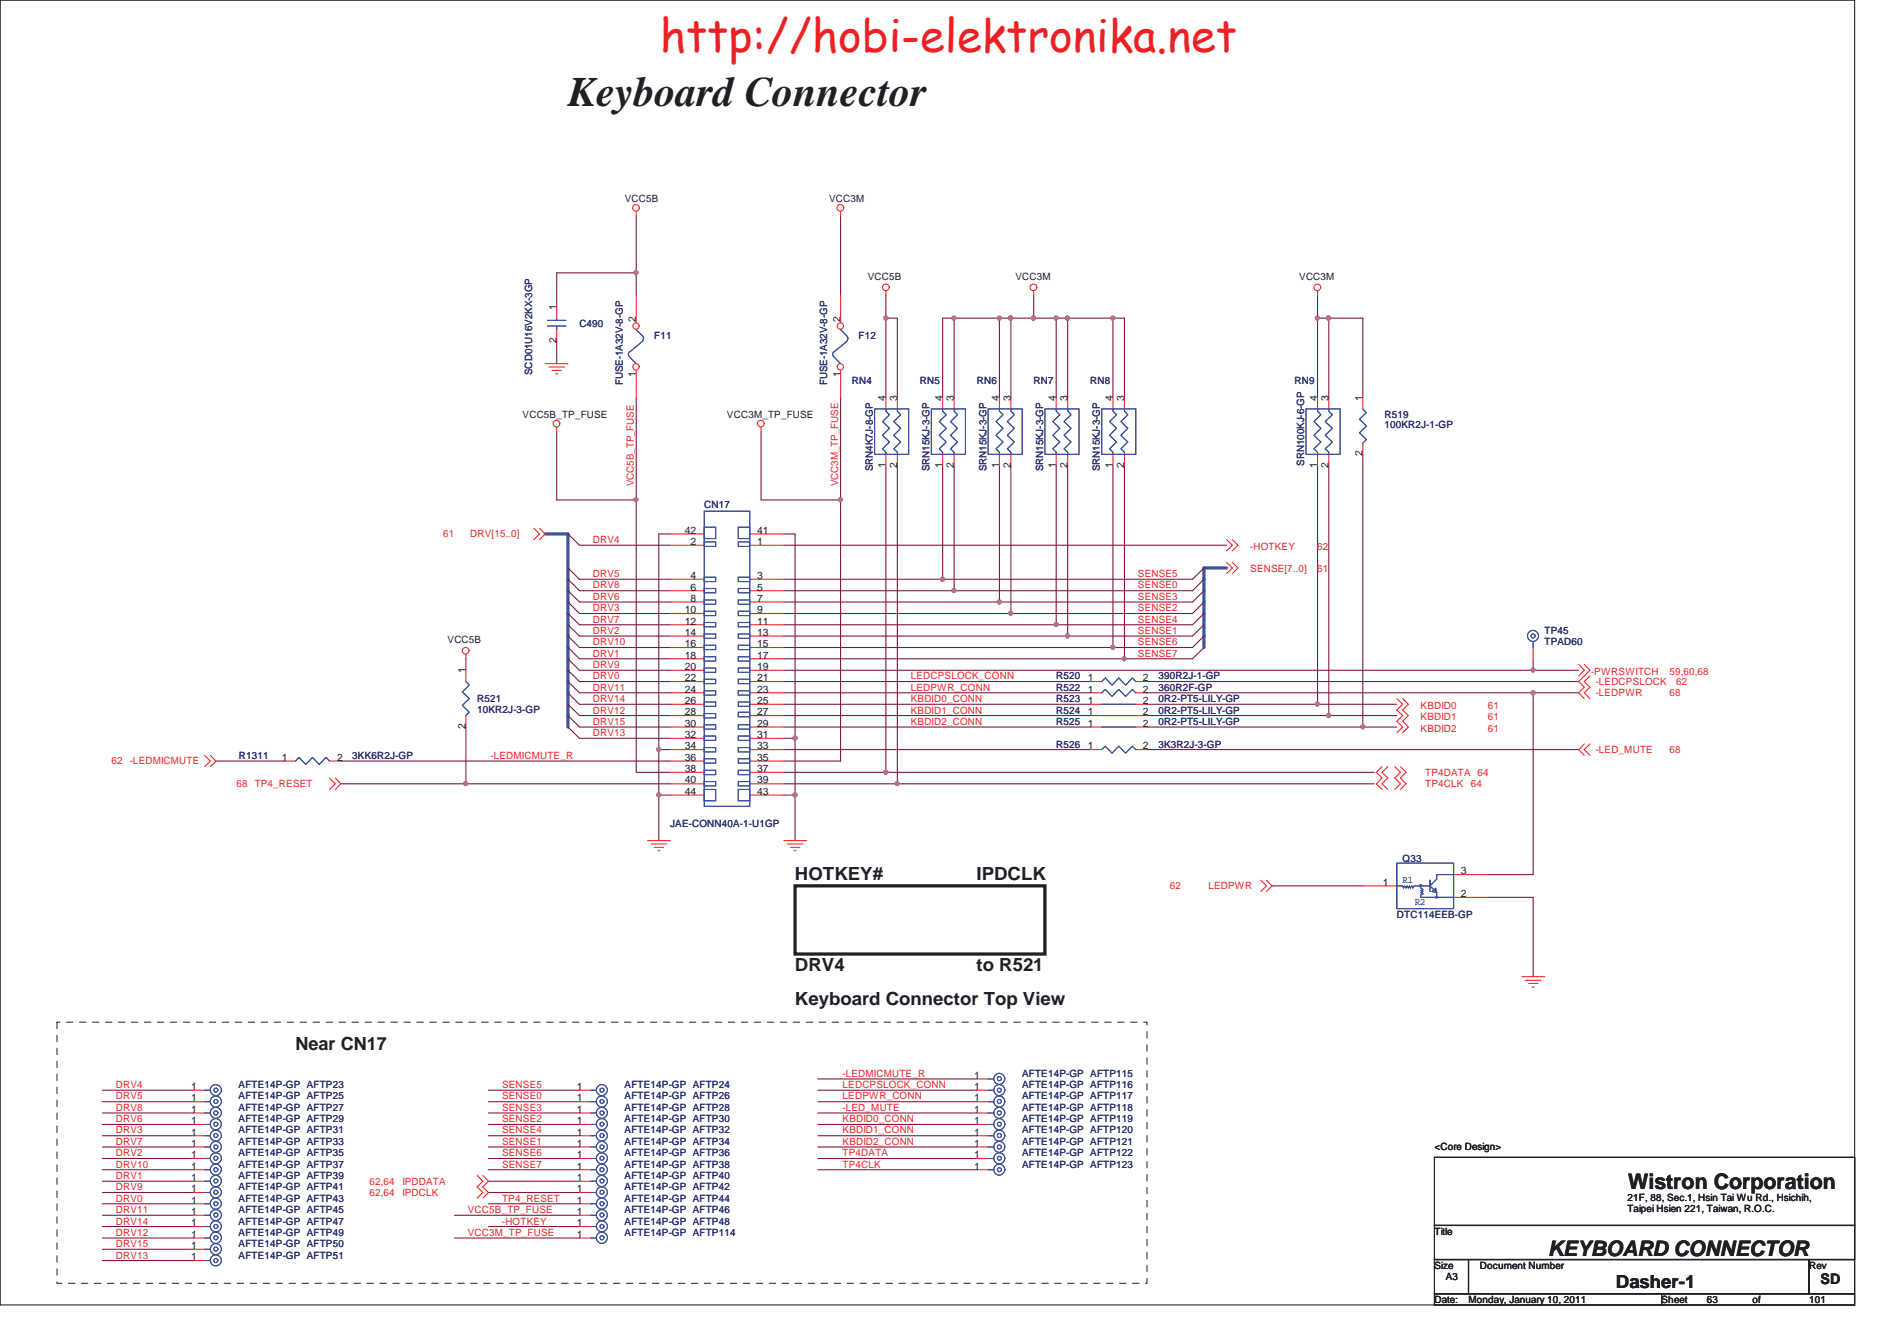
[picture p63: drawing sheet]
<svg xmlns="http://www.w3.org/2000/svg" width="297mm" height="210mm" viewBox="0 0 297 210" stroke-linecap="round" stroke-linejoin="round" font-family="sans-serif">
<defs><g id="words">
<text font-size="7.1" fill="#ed2024" x="103.3" y="8.1">http://hobi-elektronika.net</text>
<text font-size="6.6" fill="#231f20" x="89" y="16.6">Keyboard Connector</text>
<g font-size="3.3" fill="#231f20">
<text x="255" y="186.1">Wistron Corporation</text>
<text x="242.4" y="196.7">KEYBOARD CONNECTOR</text>
</g>
<g font-size="2.8" fill="#231f20">
<text x="124.5" y="137.8">HOTKEY#</text>
<text x="152.9" y="137.8">IPDCLK</text>
<text x="124.5" y="152">DRV4</text>
<text x="152.9" y="152">to R521</text>
<text x="124.5" y="157.3">Keyboard Connector Top View</text>
<text x="46.3" y="164.5">Near CN17</text>
<text x="253" y="201.6">Dasher-1</text>
</g>
<text font-size="2.3" fill="#231f20" x="285.1" y="201.1">SD</text>
<g font-size="1.6" fill="#231f20">
<text x="97.8" y="31.7">VCC5B</text>
<text x="129.8" y="31.7">VCC3M</text>
<text x="135.9" y="43.8">VCC5B</text>
<text x="159" y="43.8">VCC3M</text>
<text x="203.4" y="43.8">VCC3M</text>
<text x="87.1" y="53.7" transform="rotate(-90 87.1 53.7)">2</text>
<text x="87.1" y="48.6" transform="rotate(-90 87.1 48.6)">1</text>
<text x="99.6" y="50.4" transform="rotate(-90 99.6 50.4)">2</text>
<text x="131.6" y="50.4" transform="rotate(-90 131.6 50.4)">2</text>
<text x="99.6" y="59" transform="rotate(-90 99.6 59)">1</text>
<text x="131.6" y="59" transform="rotate(-90 131.6 59)">1</text>
<text x="81.8" y="65.5">VCC5B_TP_FUSE</text>
<text x="113.8" y="65.5">VCC3M_TP_FUSE</text>
<text x="138.7" y="62.8" transform="rotate(-90 138.7 62.8)">4</text>
<text x="140.5" y="62.8" transform="rotate(-90 140.5 62.8)">3</text>
<text x="147.6" y="62.8" transform="rotate(-90 147.6 62.8)">4</text>
<text x="149.4" y="62.8" transform="rotate(-90 149.4 62.8)">3</text>
<text x="156.5" y="62.8" transform="rotate(-90 156.5 62.8)">4</text>
<text x="158.3" y="62.8" transform="rotate(-90 158.3 62.8)">3</text>
<text x="165.3" y="62.8" transform="rotate(-90 165.3 62.8)">4</text>
<text x="167.1" y="62.8" transform="rotate(-90 167.1 62.8)">3</text>
<text x="174.2" y="62.8" transform="rotate(-90 174.2 62.8)">4</text>
<text x="176" y="62.8" transform="rotate(-90 176 62.8)">3</text>
<text x="206.2" y="62.8" transform="rotate(-90 206.2 62.8)">4</text>
<text x="208" y="62.8" transform="rotate(-90 208 62.8)">3</text>
<text x="213.4" y="62.8" transform="rotate(-90 213.4 62.8)">1</text>
<text x="213.4" y="71.5" transform="rotate(-90 213.4 71.5)">2</text>
<text x="138.7" y="73.2" transform="rotate(-90 138.7 73.2)">1</text>
<text x="140.5" y="73.2" transform="rotate(-90 140.5 73.2)">2</text>
<text x="147.6" y="73.2" transform="rotate(-90 147.6 73.2)">1</text>
<text x="149.4" y="73.2" transform="rotate(-90 149.4 73.2)">2</text>
<text x="156.5" y="73.2" transform="rotate(-90 156.5 73.2)">1</text>
<text x="158.3" y="73.2" transform="rotate(-90 158.3 73.2)">2</text>
<text x="165.3" y="73.2" transform="rotate(-90 165.3 73.2)">1</text>
<text x="167.1" y="73.2" transform="rotate(-90 167.1 73.2)">2</text>
<text x="174.2" y="73.2" transform="rotate(-90 174.2 73.2)">1</text>
<text x="176" y="73.2" transform="rotate(-90 176 73.2)">2</text>
<text x="206.2" y="73.2" transform="rotate(-90 206.2 73.2)">1</text>
<text x="208" y="73.2" transform="rotate(-90 208 73.2)">2</text>
<text x="107.2" y="83.6">42</text>
<text x="118.6" y="83.6">41</text>
<text x="108.1" y="85.3">2</text>
<text x="118.6" y="85.3">1</text>
<text x="107.2" y="96">10</text>
<text x="108.1" y="90.7">4</text>
<text x="108.1" y="92.5">6</text>
<text x="108.1" y="94.2">8</text>
<text x="118.6" y="90.7">3</text>
<text x="118.6" y="92.5">5</text>
<text x="118.6" y="94.2">7</text>
<text x="118.6" y="96">9</text>
<text x="70.1" y="100.7">VCC5B</text>
<text x="107.2" y="97.8">12</text>
<text x="107.2" y="99.6">14</text>
<text x="107.2" y="101.4">16</text>
<text x="118.6" y="97.8">11</text>
<text x="118.6" y="99.6">13</text>
<text x="118.6" y="101.4">15</text>
<text x="72.9" y="105.4" transform="rotate(-90 72.9 105.4)">1</text>
<text x="107.2" y="103.1">18</text>
<text x="107.2" y="104.9">20</text>
<text x="107.2" y="106.7">22</text>
<text x="118.6" y="103.1">17</text>
<text x="118.6" y="104.9">19</text>
<text x="118.6" y="106.7">21</text>
<text x="170.3" y="106.7">1</text>
<text x="179" y="106.7">2</text>
<text x="107.2" y="108.4">24</text>
<text x="107.2" y="110.2">26</text>
<text x="107.2" y="112">28</text>
<text x="107.2" y="113.8">30</text>
<text x="118.6" y="108.4">23</text>
<text x="118.6" y="110.2">25</text>
<text x="118.6" y="112">27</text>
<text x="118.6" y="113.8">29</text>
<text x="170.3" y="112">1</text>
<text x="170.3" y="110.2">1</text>
<text x="170.3" y="113.8">1</text>
<text x="170.3" y="108.4">1</text>
<text x="179" y="112">2</text>
<text x="179" y="110.2">2</text>
<text x="179" y="113.8">2</text>
<text x="179" y="108.4">2</text>
<text x="44.1" y="119.1">1</text>
<text x="52.8" y="119.1">2</text>
<text x="72.9" y="114.1" transform="rotate(-90 72.9 114.1)">2</text>
<text x="107.2" y="115.6">32</text>
<text x="107.2" y="117.3">34</text>
<text x="107.2" y="119.1">36</text>
<text x="118.6" y="115.6">31</text>
<text x="118.6" y="117.3">33</text>
<text x="118.6" y="119.1">35</text>
<text x="170.3" y="117.3">1</text>
<text x="179" y="117.3">2</text>
<text x="107.2" y="120.9">38</text>
<text x="107.2" y="122.7">40</text>
<text x="107.2" y="124.5">44</text>
<text x="118.6" y="120.9">37</text>
<text x="118.6" y="122.7">39</text>
<text x="118.6" y="124.5">43</text>
<text x="228.7" y="136.9">3</text>
<text x="216.5" y="138.7">1</text>
<text x="228.7" y="140.4">2</text>
<text x="29.9" y="172.5">1</text>
<text x="29.9" y="170.7">1</text>
<text x="90.3" y="172.5">1</text>
<text x="90.3" y="170.7">1</text>
<text x="152.5" y="170.7">1</text>
<text x="152.5" y="172.5">1</text>
<text x="152.5" y="168.9">1</text>
<text x="29.9" y="174.2">1</text>
<text x="29.9" y="179.6">1</text>
<text x="29.9" y="176">1</text>
<text x="29.9" y="177.8">1</text>
<text x="90.3" y="176">1</text>
<text x="90.3" y="177.8">1</text>
<text x="90.3" y="179.6">1</text>
<text x="90.3" y="174.2">1</text>
<text x="152.5" y="176">1</text>
<text x="152.5" y="179.6">1</text>
<text x="152.5" y="177.8">1</text>
<text x="152.5" y="174.2">1</text>
<text x="29.9" y="183.1">1</text>
<text x="29.9" y="181.4">1</text>
<text x="29.9" y="184.9">1</text>
<text x="90.3" y="184.9">1</text>
<text x="90.3" y="181.4">1</text>
<text x="90.3" y="183.1">1</text>
<text x="152.5" y="183.1">1</text>
<text x="152.5" y="181.4">1</text>
<text x="224.6" y="180">&lt;Core Design&gt;</text>
<text x="29.9" y="186.7">1</text>
<text x="29.9" y="188.5">1</text>
<text x="29.9" y="190.3">1</text>
<text x="90.3" y="188.5">1</text>
<text x="90.3" y="190.3">1</text>
<text x="90.3" y="186.7">1</text>
<text x="254.8" y="188">21F, 88, Sec.1, Hsin Tai Wu Rd., Hsichih,</text>
<text x="254.8" y="189.8">Taipei Hsien 221, Taiwan, R.O.C.</text>
<text x="29.9" y="193.8">1</text>
<text x="29.9" y="195.6">1</text>
<text x="29.9" y="197.3">1</text>
<text x="29.9" y="192">1</text>
<text x="90.3" y="192">1</text>
<text x="90.3" y="193.8">1</text>
<text x="224.6" y="193.3">Title</text>
<text x="224.6" y="198.7">Size</text>
<text x="226.4" y="200.5">A3</text>
<text x="231.7" y="198.7">Document Number</text>
<text x="283.3" y="198.7">Rev</text>
<text x="224.6" y="204">Date:</text>
<text x="230" y="204">Monday, January 10, 2011</text>
<text x="260.2" y="204">Sheet</text>
<text x="267.3" y="204">63</text>
<text x="274.4" y="204">of</text>
<text x="283.3" y="204">101</text>
</g>
<g font-size="1.6" fill="#2d2d72">
<text x="90.7" y="51.3">C490</text>
<text x="102.4" y="53">F11</text>
<text x="134.4" y="53">F12</text>
<text x="83.3" y="58.7" transform="rotate(-90 83.3 58.7)">SCD01U16V2KX-3GP</text>
<text x="97.5" y="60.3" transform="rotate(-90 97.5 60.3)">FUSE-1A32V-8-GP</text>
<text x="129.5" y="60.3" transform="rotate(-90 129.5 60.3)">FUSE-1A32V-8-GP</text>
<text x="133.4" y="60.2">RN4</text>
<text x="144" y="60.2">RN5</text>
<text x="153" y="60.2">RN6</text>
<text x="161.8" y="60.2">RN7</text>
<text x="170.7" y="60.2">RN8</text>
<text x="202.7" y="60.2">RN9</text>
<text x="216.8" y="65.5">R519</text>
<text x="216.8" y="67.1">100KR2J-1-GP</text>
<text x="136.7" y="73.8" transform="rotate(-90 136.7 73.8)">SRN4K7J-8-GP</text>
<text x="145.6" y="73.8" transform="rotate(-90 145.6 73.8)">SRN15KJ-3-GP</text>
<text x="154.4" y="73.8" transform="rotate(-90 154.4 73.8)">SRN15KJ-3-GP</text>
<text x="163.3" y="73.8" transform="rotate(-90 163.3 73.8)">SRN15KJ-3-GP</text>
<text x="172.2" y="73.8" transform="rotate(-90 172.2 73.8)">SRN15KJ-3-GP</text>
<text x="204.2" y="72.9" transform="rotate(-90 204.2 72.9)">SRN100KJ-6-GP</text>
<text x="110.3" y="79.6">CN17</text>
<text x="241.8" y="99.3">TP45</text>
<text x="241.8" y="101.1">TPAD60</text>
<text x="165.4" y="106.4">R520</text>
<text x="181.4" y="106.4">390R2J-1-GP</text>
<text x="74.7" y="109.9">R521</text>
<text x="74.7" y="111.7">10KR2J-3-GP</text>
<text x="165.4" y="111.7">R524</text>
<text x="165.4" y="109.9">R523</text>
<text x="165.4" y="113.5">R525</text>
<text x="165.4" y="108.2">R522</text>
<text x="181.4" y="108.2">360R2F-GP</text>
<text x="181.4" y="111.7">0R2-PT5-LILY-GP</text>
<text x="181.4" y="109.9">0R2-PT5-LILY-GP</text>
<text x="181.4" y="113.5">0R2-PT5-LILY-GP</text>
<text x="37.4" y="118.8">R1311</text>
<text x="55.2" y="118.8">3KK6R2J-GP</text>
<text x="165.4" y="117.1">R526</text>
<text x="181.4" y="117.1">3K3R2J-3-GP</text>
<text x="104.9" y="129.5">JAE-CONN40A-1-U1GP</text>
<text x="219.6" y="135">Q33</text>
<text x="218.7" y="143.7">DTC114EEB-GP</text>
<text x="37.4" y="172.2">AFTE14P-GP AFTP25</text>
<text x="37.4" y="174">AFTE14P-GP AFTP27</text>
<text x="37.4" y="170.4">AFTE14P-GP AFTP23</text>
<text x="97.8" y="172.2">AFTE14P-GP AFTP26</text>
<text x="97.8" y="170.4">AFTE14P-GP AFTP24</text>
<text x="97.8" y="174">AFTE14P-GP AFTP28</text>
<text x="160" y="170.4">AFTE14P-GP AFTP116</text>
<text x="160" y="172.2">AFTE14P-GP AFTP117</text>
<text x="160" y="174">AFTE14P-GP AFTP118</text>
<text x="160" y="168.6">AFTE14P-GP AFTP115</text>
<text x="37.4" y="179.3">AFTE14P-GP AFTP33</text>
<text x="37.4" y="175.7">AFTE14P-GP AFTP29</text>
<text x="37.4" y="177.5">AFTE14P-GP AFTP31</text>
<text x="97.8" y="175.7">AFTE14P-GP AFTP30</text>
<text x="97.8" y="177.5">AFTE14P-GP AFTP32</text>
<text x="97.8" y="179.3">AFTE14P-GP AFTP34</text>
<text x="160" y="175.7">AFTE14P-GP AFTP119</text>
<text x="160" y="179.3">AFTE14P-GP AFTP121</text>
<text x="160" y="177.5">AFTE14P-GP AFTP120</text>
<text x="37.4" y="182.8">AFTE14P-GP AFTP37</text>
<text x="37.4" y="181">AFTE14P-GP AFTP35</text>
<text x="37.4" y="184.6">AFTE14P-GP AFTP39</text>
<text x="97.8" y="184.6">AFTE14P-GP AFTP40</text>
<text x="97.8" y="181">AFTE14P-GP AFTP36</text>
<text x="97.8" y="182.8">AFTE14P-GP AFTP38</text>
<text x="160" y="182.8">AFTE14P-GP AFTP123</text>
<text x="160" y="181">AFTE14P-GP AFTP122</text>
<text x="37.4" y="186.4">AFTE14P-GP AFTP41</text>
<text x="37.4" y="188.2">AFTE14P-GP AFTP43</text>
<text x="37.4" y="189.9">AFTE14P-GP AFTP45</text>
<text x="37.4" y="191.7">AFTE14P-GP AFTP47</text>
<text x="97.8" y="188.2">AFTE14P-GP AFTP44</text>
<text x="97.8" y="189.9">AFTE14P-GP AFTP46</text>
<text x="97.8" y="191.7">AFTE14P-GP AFTP48</text>
<text x="97.8" y="186.4">AFTE14P-GP AFTP42</text>
<text x="37.4" y="193.5">AFTE14P-GP AFTP49</text>
<text x="37.4" y="195.3">AFTE14P-GP AFTP50</text>
<text x="37.4" y="197.1">AFTE14P-GP AFTP51</text>
<text x="97.8" y="193.5">AFTE14P-GP AFTP114</text>
</g>
<g font-size="1.6" fill="#ec2426">
<text x="99.3" y="76.1" transform="rotate(-90 99.3 76.1)">VCC5B_TP_FUSE</text>
<text x="131.3" y="76.1" transform="rotate(-90 131.3 76.1)">VCC3M_TP_FUSE</text>
<text x="69.4" y="84.1">61</text>
<text x="73.6" y="84.1">DRV[15..0]</text>
<text x="92.8" y="85.1">DRV4</text>
<text x="195.8" y="89.6">SENSE[7..0]</text>
<text x="195.8" y="86.1">-HOTKEY</text>
<text x="206.3" y="89.6">61</text>
<text x="206.3" y="86.1">62</text>
<text x="92.8" y="95.7">DRV3</text>
<text x="92.8" y="93.9">DRV6</text>
<text x="92.8" y="90.4">DRV5</text>
<text x="92.8" y="92.1">DRV8</text>
<text x="178.2" y="92.1">SENSE0</text>
<text x="178.2" y="90.4">SENSE5</text>
<text x="178.2" y="93.9">SENSE3</text>
<text x="178.2" y="95.7">SENSE2</text>
<text x="92.8" y="99.3">DRV2</text>
<text x="92.8" y="97.5">DRV7</text>
<text x="92.8" y="101">DRV10</text>
<text x="178.2" y="97.5">SENSE4</text>
<text x="178.2" y="99.3">SENSE1</text>
<text x="178.2" y="101">SENSE6</text>
<text x="92.8" y="102.8">DRV1</text>
<text x="92.8" y="106.4">DRV0</text>
<text x="92.8" y="104.6">DRV9</text>
<text x="142.6" y="106.4">LEDCPSLOCK_CONN</text>
<text x="178.2" y="102.8">SENSE7</text>
<text x="249.1" y="105.7">-PWRSWITCH</text>
<text x="249.9" y="107.3">-LEDCPSLOCK</text>
<text x="261.4" y="105.7">59,60,68</text>
<text x="262.5" y="107.3">62</text>
<text x="92.8" y="111.7">DRV12</text>
<text x="92.8" y="108.2">DRV11</text>
<text x="92.8" y="109.9">DRV14</text>
<text x="92.8" y="113.5">DRV15</text>
<text x="142.6" y="108.2">LEDPWR_CONN</text>
<text x="142.6" y="109.9">KBDID0_CONN</text>
<text x="142.6" y="113.5">KBDID2_CONN</text>
<text x="142.6" y="111.7">KBDID1_CONN</text>
<text x="222.5" y="111">KBDID0</text>
<text x="222.5" y="112.8">KBDID1</text>
<text x="232.9" y="111">61</text>
<text x="232.9" y="112.8">61</text>
<text x="249.9" y="109">-LEDPWR</text>
<text x="261.4" y="109">68</text>
<text x="17.5" y="119.7">62 -LEDMICMUTE</text>
<text x="76.8" y="118.8">-LEDMICMUTE_R</text>
<text x="92.8" y="115.3">DRV13</text>
<text x="222.5" y="114.6">KBDID2</text>
<text x="232.9" y="114.6">61</text>
<text x="249.9" y="117.9">-LED_MUTE</text>
<text x="261.4" y="117.9">68</text>
<text x="37" y="123.3">68 TP4_RESET</text>
<text x="223.2" y="123.3">TP4CLK</text>
<text x="223.2" y="121.5">TP4DATA 64</text>
<text x="230.3" y="123.3">64</text>
<text x="183.2" y="139.3">62</text>
<text x="189.2" y="139.3">LEDPWR</text>
<text x="18.2" y="170.4">DRV4</text>
<text x="18.2" y="172.2">DRV5</text>
<text x="18.2" y="174">DRV8</text>
<text x="78.6" y="172.2">SENSE0</text>
<text x="78.6" y="170.4">SENSE5</text>
<text x="78.6" y="174">SENSE3</text>
<text x="131.9" y="168.6">-LEDMICMUTE_R</text>
<text x="131.9" y="170.4">LEDCPSLOCK_CONN</text>
<text x="131.9" y="172.2">LEDPWR_CONN</text>
<text x="131.9" y="174">-LED_MUTE</text>
<text x="18.2" y="177.5">DRV3</text>
<text x="18.2" y="175.7">DRV6</text>
<text x="18.2" y="179.3">DRV7</text>
<text x="78.6" y="175.7">SENSE2</text>
<text x="78.6" y="177.5">SENSE4</text>
<text x="78.6" y="179.3">SENSE1</text>
<text x="131.9" y="175.7">KBDID0_CONN</text>
<text x="131.9" y="177.5">KBDID1_CONN</text>
<text x="131.9" y="179.3">KBDID2_CONN</text>
<text x="18.2" y="184.6">DRV1</text>
<text x="18.2" y="181">DRV2</text>
<text x="18.2" y="182.8">DRV10</text>
<text x="57.8" y="185.5">62,64</text>
<text x="63" y="185.5">IPDDATA</text>
<text x="78.6" y="181">SENSE6</text>
<text x="78.6" y="182.8">SENSE7</text>
<text x="131.9" y="181">TP4DATA</text>
<text x="131.9" y="182.8">TP4CLK</text>
<text x="18.2" y="188.2">DRV0</text>
<text x="18.2" y="186.4">DRV9</text>
<text x="18.2" y="189.9">DRV11</text>
<text x="18.2" y="191.7">DRV14</text>
<text x="57.8" y="187.3">62,64</text>
<text x="63" y="187.3">IPDCLK</text>
<text x="73.3" y="189.9">VCC5B_TP_FUSE</text>
<text x="78.6" y="188.2">TP4_RESET</text>
<text x="78.6" y="191.7">-HOTKEY</text>
<text x="18.2" y="193.5">DRV12</text>
<text x="18.2" y="195.3">DRV15</text>
<text x="18.2" y="197.1">DRV13</text>
<text x="73.3" y="193.5">VCC3M_TP_FUSE</text>
</g>
<g font-size="1.6" fill="#3a53a4">
<text x="219.6" y="138.2">R1</text>
<text x="221.6" y="141.7">R2</text>
</g>
</g></defs>
<path d="M0 0h290.4v204.3h-290.4z" fill="none" stroke="#231f20" stroke-width=".17"/>
<path d="M149.4 49.8h7.1" fill="none" stroke="#7f1542" stroke-width=".17"/>
<circle cx="149.4" cy="49.8" r=".32" fill="#b8529f"/>
<circle cx="149.4" cy="49.8" r=".32" fill="none" stroke="#b8529f" stroke-width=".17"/>
<path d="M122.7 96.1h35.6M122.7 99.6h44.5M122.7 90.7h24.9M122.7 101.4h51.6M124.5 115.6v8.9" fill="none" stroke="#7f1542" stroke-width=".17"/>
<circle cx="124.5" cy="115.6" r=".33" fill="#b8529f"/>
<circle cx="124.5" cy="115.6" r=".33" fill="none" stroke="#b8529f" stroke-width=".17"/>
<path d="M99.6 33.8v8.9M167.2 49.8h7.1M103.2 83.6v33.8M122.7 94.3h33.8M122.7 97.8h42.7M122.7 92.5h26.7M122.7 103.2h53.4" fill="none" stroke="#7f1542" stroke-width=".17"/>
<circle cx="167.1" cy="49.8" r=".32" fill="#b8529f"/>
<circle cx="167.1" cy="49.8" r=".32" fill="none" stroke="#b8529f" stroke-width=".17"/>
<path d="M240.1 105h7.1" fill="none" stroke="#7f1542" stroke-width=".17"/>
<circle cx="240.1" cy="104.9" r=".33" fill="#b8529f"/>
<circle cx="240.1" cy="104.9" r=".33" fill="none" stroke="#b8529f" stroke-width=".17"/>
<path d="M122.7 83.6h1.8M103.2 124.5v7.1" fill="none" stroke="#7f1542" stroke-width=".17"/>
<circle cx="103.1" cy="124.5" r=".33" fill="#b8529f"/>
<circle cx="103.1" cy="124.5" r=".33" fill="none" stroke="#b8529f" stroke-width=".17"/>
<path d="M105 117.4h-1.8v7.1" fill="none" stroke="#7f1542" stroke-width=".17"/>
<circle cx="103.1" cy="117.4" r=".33" fill="#b8529f"/>
<circle cx="103.1" cy="117.4" r=".33" fill="none" stroke="#b8529f" stroke-width=".17"/>
<path d="M103.2 83.6h1.8M149.4 92.5h37.3" fill="none" stroke="#7f1542" stroke-width=".17"/>
<circle cx="149.4" cy="92.5" r=".32" fill="#b8529f"/>
<circle cx="149.4" cy="92.5" r=".32" fill="none" stroke="#b8529f" stroke-width=".17"/>
<path d="M99.6 42.7h-12.4v5.4M90.7 85.4h14.3M90.7 99.6h14.3M90.7 94.3h14.3M90.7 90.7h14.3M90.7 97.8h14.3M90.7 96.1h14.3M122.7 85.4h69.4M90.7 103.2h14.3M90.7 106.7h14.3" fill="none" stroke="#7f1542" stroke-width=".17"/>
<circle cx="99.6" cy="42.7" r=".32" fill="#b8529f"/>
<circle cx="99.6" cy="42.7" r=".32" fill="none" stroke="#b8529f" stroke-width=".17"/>
<path d="M90.7 92.5h14.3M124.5 83.6v32h-1.8M147.6 90.7h39.1M90.7 101.4h14.3M90.7 105h14.3M90.7 112h14.3M90.7 108.5h14.3M90.7 110.3h14.3M90.7 113.8h14.3M90.7 115.6h14.3" fill="none" stroke="#7f1542" stroke-width=".17"/>
<path d="M85.4 83.6h3.5M188.5 88.9h3.6" fill="none" stroke="#3a53a4" stroke-width=".51"/>
<circle cx="147.6" cy="90.7" r=".33" fill="#b8529f"/>
<circle cx="147.6" cy="90.7" r=".33" fill="none" stroke="#b8529f" stroke-width=".17"/>
<path d="M147.6 72.9v17.8M124.5 124.5v7.1" fill="none" stroke="#7f1542" stroke-width=".17"/>
<circle cx="124.5" cy="124.5" r=".33" fill="#b8529f"/>
<circle cx="124.5" cy="124.5" r=".33" fill="none" stroke="#b8529f" stroke-width=".17"/>
<path d="M149.4 72.9v19.6M156.5 94.3h30.2M103.2 124.5h1.8M122.7 124.5h1.8" fill="none" stroke="#7f1542" stroke-width=".17"/>
<circle cx="156.5" cy="94.3" r=".33" fill="#b8529f"/>
<circle cx="156.5" cy="94.3" r=".33" fill="none" stroke="#b8529f" stroke-width=".17"/>
<path d="M156.5 72.9v21.4M158.3 96.1h28.4" fill="none" stroke="#7f1542" stroke-width=".17"/>
<circle cx="158.3" cy="96" r=".32" fill="#b8529f"/>
<circle cx="158.3" cy="96" r=".32" fill="none" stroke="#b8529f" stroke-width=".17"/>
<path d="M158.3 72.9v23.2M165.4 72.9v24.9h21.3" fill="none" stroke="#7f1542" stroke-width=".17"/>
<circle cx="165.4" cy="97.8" r=".33" fill="#b8529f"/>
<circle cx="165.4" cy="97.8" r=".33" fill="none" stroke="#b8529f" stroke-width=".17"/>
<path d="M167.2 99.6h19.5" fill="none" stroke="#7f1542" stroke-width=".17"/>
<circle cx="167.1" cy="99.6" r=".32" fill="#b8529f"/>
<circle cx="167.1" cy="99.6" r=".32" fill="none" stroke="#b8529f" stroke-width=".17"/>
<path d="M167.2 72.9v26.7M174.3 101.4h12.4" fill="none" stroke="#7f1542" stroke-width=".17"/>
<circle cx="174.3" cy="101.4" r=".32" fill="#b8529f"/>
<circle cx="174.3" cy="101.4" r=".32" fill="none" stroke="#b8529f" stroke-width=".17"/>
<path d="M176.1 103.2h10.6" fill="none" stroke="#7f1542" stroke-width=".17"/>
<circle cx="176" cy="103.1" r=".32" fill="#b8529f"/>
<circle cx="176" cy="103.1" r=".32" fill="none" stroke="#b8529f" stroke-width=".17"/>
<path d="M147.6 49.8v12.5M161.9 46.3v3.5" fill="none" stroke="#7f1542" stroke-width=".17"/>
<circle cx="161.8" cy="49.8" r=".32" fill="#b8529f"/>
<circle cx="161.8" cy="49.8" r=".32" fill="none" stroke="#b8529f" stroke-width=".17"/>
<path d="M156.5 49.8v12.5" fill="none" stroke="#7f1542" stroke-width=".17"/>
<circle cx="156.5" cy="49.8" r=".33" fill="#b8529f"/>
<circle cx="156.5" cy="49.8" r=".33" fill="none" stroke="#b8529f" stroke-width=".17"/>
<path d="M147.6 49.8h1.8v12.5M161.9 49.8h3.5v12.5" fill="none" stroke="#7f1542" stroke-width=".17"/>
<circle cx="161.8" cy="49.8" r=".32" fill="#b8529f"/>
<circle cx="161.8" cy="49.8" r=".32" fill="none" stroke="#b8529f" stroke-width=".17"/>
<path d="M165.4 49.8h1.8" fill="none" stroke="#7f1542" stroke-width=".17"/>
<circle cx="167.1" cy="49.8" r=".32" fill="#b8529f"/>
<circle cx="167.1" cy="49.8" r=".32" fill="none" stroke="#b8529f" stroke-width=".17"/>
<circle cx="165.4" cy="49.8" r=".33" fill="#b8529f"/>
<circle cx="165.4" cy="49.8" r=".33" fill="none" stroke="#b8529f" stroke-width=".17"/>
<path d="M174.3 62.3v-12.5h1.8v12.5" fill="none" stroke="#7f1542" stroke-width=".17"/>
<circle cx="174.3" cy="49.8" r=".33" fill="#b8529f"/>
<circle cx="174.3" cy="49.8" r=".33" fill="none" stroke="#b8529f" stroke-width=".17"/>
<path d="M87.2 53.4v3.5M167.2 49.8v12.5M99.6 78.3v42.6h5.4" fill="none" stroke="#7f1542" stroke-width=".17"/>
<circle cx="99.6" cy="78.2" r=".32" fill="#b8529f"/>
<circle cx="99.6" cy="78.2" r=".32" fill="none" stroke="#b8529f" stroke-width=".17"/>
<path d="M73 122.7h32" fill="none" stroke="#7f1542" stroke-width=".17"/>
<circle cx="72.9" cy="122.7" r=".32" fill="#b8529f"/>
<circle cx="72.9" cy="122.7" r=".32" fill="none" stroke="#b8529f" stroke-width=".17"/>
<g fill="none" stroke="#7f1542" stroke-width=".17">
<path d="M99.6 42.7v3.6M158.3 49.8v12.5M174.3 72.9v28.5M176.1 72.9v30.3M73 103.2v1.8M73 113.8v8.9h-19.6M16 172.5h14.3M16 170.7h14.3M16 174.3h14.3M16 176.1h14.3M16 177.8h14.3M16 179.6h14.3"/>
<path d="M76.5 172.5h14.2M76.5 170.7h14.2M76.5 174.3h14.2M76.5 176.1h14.2M76.5 177.8h14.2M76.5 179.6h14.2M16 188.5h14.3M16 190.3h14.3M16 185h14.3M16 186.7h14.3M16 192.1h14.3M16 181.4h14.3"/>
<path d="M16 183.2h14.3M16 193.9h14.3M16 195.6h14.3M16 197.4h14.3M71.2 190.3h19.5M76.5 188.5h14.2M76.5 185h14.2M76.5 186.7h14.2M76.5 192.1h14.2M76.5 181.4h14.2M76.5 183.2h14.2"/>
</g>
<circle cx="158.3" cy="49.8" r=".32" fill="#b8529f"/>
<circle cx="158.3" cy="49.8" r=".32" fill="none" stroke="#b8529f" stroke-width=".17"/>
<path d="M156.5 49.8h1.8" fill="none" stroke="#7f1542" stroke-width=".17"/>
<circle cx="158.3" cy="49.8" r=".32" fill="#b8529f"/>
<circle cx="158.3" cy="49.8" r=".32" fill="none" stroke="#b8529f" stroke-width=".17"/>
<path d="M88.9 92.5v1.8M88.9 96.1v1.7M188.5 90.7v1.8M188.5 94.3v1.8M188.5 99.6v1.8M88.9 101.4v1.8M88.9 106.7v1.8M88.9 112v1.8" fill="none" stroke="#3a53a4" stroke-width=".51"/>
<path d="M99.6 62.3v16h-12.4v-10.7M131.6 78.3v40.9M53.4 119.2h51.6M179.6 112h28.5M240.1 103.2v1.8h-117.4M233 140.5h7.1" fill="none" stroke="#7f1542" stroke-width=".17"/>
<circle cx="131.6" cy="78.2" r=".32" fill="#b8529f"/>
<circle cx="131.6" cy="78.2" r=".32" fill="none" stroke="#b8529f" stroke-width=".17"/>
<path d="M208.1 72.9v39.1M179.6 108.5h60.5v28.5M138.7 120.9h76.5M140.5 122.7h74.7" fill="none" stroke="#7f1542" stroke-width=".17"/>
<circle cx="208" cy="112" r=".32" fill="#b8529f"/>
<circle cx="208" cy="112" r=".32" fill="none" stroke="#b8529f" stroke-width=".17"/>
<path d="M122.7 108.5h48M122.7 119.2h8.9M179.6 106.7h67.6M206.3 110.3h12.4M208.1 112h10.6M240.1 108.5h7.1" fill="none" stroke="#7f1542" stroke-width=".17"/>
<circle cx="240.1" cy="108.5" r=".33" fill="#b8529f"/>
<circle cx="240.1" cy="108.5" r=".33" fill="none" stroke="#b8529f" stroke-width=".17"/>
<path d="M213.4 113.8h5.3" fill="none" stroke="#7f1542" stroke-width=".17"/>
<circle cx="213.4" cy="113.8" r=".33" fill="#b8529f"/>
<circle cx="213.4" cy="113.8" r=".33" fill="none" stroke="#b8529f" stroke-width=".17"/>
<path d="M138.7 72.9v48M213.4 71.2v42.6h-33.8M122.7 113.8h48M122.7 112h48M122.7 106.7h48M122.7 110.3h48M179.6 117.4h67.6" fill="none" stroke="#7f1542" stroke-width=".17"/>
<circle cx="138.7" cy="120.9" r=".33" fill="#b8529f"/>
<circle cx="138.7" cy="120.9" r=".33" fill="none" stroke="#b8529f" stroke-width=".17"/>
<path d="M140.5 72.9v49.8M233 137h7.1" fill="none" stroke="#7f1542" stroke-width=".17"/>
<circle cx="140.5" cy="122.7" r=".32" fill="#b8529f"/>
<circle cx="140.5" cy="122.7" r=".32" fill="none" stroke="#b8529f" stroke-width=".17"/>
<path d="M206.3 72.9v37.4" fill="none" stroke="#7f1542" stroke-width=".17"/>
<circle cx="206.3" cy="110.2" r=".32" fill="#b8529f"/>
<circle cx="206.3" cy="110.2" r=".32" fill="none" stroke="#b8529f" stroke-width=".17"/>
<path d="M208.1 49.8h5.3M122.7 117.4h48M179.6 110.3h26.7M199.2 138.7h14.2M240.1 140.5v12.4" fill="none" stroke="#7f1542" stroke-width=".17"/>
<circle cx="208" cy="49.8" r=".32" fill="#b8529f"/>
<circle cx="208" cy="49.8" r=".32" fill="none" stroke="#b8529f" stroke-width=".17"/>
<path d="M206.3 49.8v12.5" fill="none" stroke="#7f1542" stroke-width=".17"/>
<circle cx="206.3" cy="49.8" r=".32" fill="#b8529f"/>
<circle cx="206.3" cy="49.8" r=".32" fill="none" stroke="#b8529f" stroke-width=".17"/>
<path d="M206.3 49.8h1.8v12.5M213.4 49.8v12.5" fill="none" stroke="#7f1542" stroke-width=".17"/>
<circle cx="208" cy="49.8" r=".32" fill="#b8529f"/>
<circle cx="208" cy="49.8" r=".32" fill="none" stroke="#b8529f" stroke-width=".17"/>
<path d="M131.6 33.8v12.5M158.3 49.8h3.6M206.3 46.3v3.5M131.6 62.3v16h-12.4v-10.7M122.7 120.9h16M122.7 122.7h17.8" fill="none" stroke="#7f1542" stroke-width=".17"/>
<circle cx="158.3" cy="49.8" r=".32" fill="#b8529f"/>
<circle cx="158.3" cy="49.8" r=".32" fill="none" stroke="#b8529f" stroke-width=".17"/>
<path d="M138.7 49.8v12.5" fill="none" stroke="#7f1542" stroke-width=".17"/>
<circle cx="138.7" cy="49.8" r=".33" fill="#b8529f"/>
<circle cx="138.7" cy="49.8" r=".33" fill="none" stroke="#b8529f" stroke-width=".17"/>
<g fill="none" stroke="#7f1542" stroke-width=".17">
<path d="M138.7 46.3v3.5h1.8v12.5M88.9 92.5l1.8 1.8M88.9 97.8l1.8 1.8M88.9 90.7l1.8 1.8M88.9 99.6l1.8 1.8M88.9 94.3l1.8 1.8M88.9 88.9l1.8 1.8M88.9 96.1l1.8 1.7M88.9 83.6l1.8 1.8M188.5 99.6l-1.8 1.8M188.5 97.8l-1.8 1.8M188.5 96.1l-1.8 1.7"/>
<path d="M188.5 94.3l-1.8 1.8M188.5 92.5l-1.8 1.8M188.5 90.7l-1.8 1.8M188.5 88.9l-1.8 1.8M33.8 119.2h10.7M88.9 103.2l1.8 1.8M88.9 110.3l1.8 1.7M88.9 112l1.8 1.8M88.9 105l1.8 1.7M88.9 101.4l1.8 1.8M88.9 106.7l1.8 1.8M88.9 113.8l1.8 1.8"/>
<path d="M88.9 108.5l1.8 1.8M188.5 101.4l-1.8 1.8M128.1 168.9h24.9M128.1 170.7h24.9M128.1 172.5h24.9M128.1 174.3h24.9M128.1 176.1h24.9M128.1 177.8h24.9M128.1 179.6h24.9M71.2 193.9h19.5M128.1 181.4h24.9M128.1 183.2h24.9"/>
</g>
<path d="M88.9 83.6v8.9M88.9 94.3v1.8M88.9 97.8v3.6M188.5 88.9v1.8M188.5 92.5v1.8M188.5 96.1v3.5M88.9 103.2v3.5M88.9 108.5v3.5" fill="none" stroke="#3a53a4" stroke-width=".51"/>
<g fill="none" stroke="#ec2426" stroke-width=".17">
<path d="M99.6 33.1v.7M131.6 33.1v.7M85.4 56.9h3.5M85.9 57.5h2.5M86.4 58h1.5M87 58.5h.3M138.7 45.5v.8M161.9 45.5v.8M206.3 45.5v.8M87.2 66.9v.7M119.2 66.9v.7M174.3 62.3v1.7"/>
<path d="M174.3 71.2v1.7M176.1 62.3v1.7M176.1 71.2v1.7M213.4 62.3v1.7M213.4 69.4v1.8M83.6 82.7l.9 .9-.9 .9M84.5 82.7l.9 .9-.9 .9M192.1 88.1l.9 .8-.9 .9M192.1 84.5l.9 .9-.9 .9M193 88.1l.9 .8-.9 .9M193 84.5l.9 .9-.9 .9M32 118.3l.9 .9-.9 .9"/>
<path d="M32.9 118.3l.9 .9-.9 .9M44.5 119.2h1.8M51.6 119.2h1.8M73 102.5v.7M170.7 112h1.8M170.7 106.7h1.8M177.8 112h1.8M177.8 106.7h1.8M218.7 109.4l.9 .9-.9 .9 .9 .8-.9 .9 .9 .9-.9 .9M219.6 109.4l.9 .9-.9 .9 .9 .8-.9 .9 .9 .9-.9 .9M247.2 104l.9 1-.9 .8M248.1 104l.9 1-1.8 1.7 .9 .9-.9 .9 .9 .9"/>
<path d="M248.1 116.5l-.9 .9 .9 .9M249 105.8l-.9 .9 .9 .9-.9 .9 .9 .9M249 116.5l-.9 .9 .9 .9M51.6 121.8l.9 .9-.9 .9M52.5 121.8l.9 .9-.9 .9M101.4 131.6h3.6M102 132.2h2.4M102.4 132.7h1.5M103 133.2h.3M122.7 131.6h3.6M123.3 132.2h2.4M123.8 132.7h1.4"/>
<path d="M124.3 133.2h.4M197.4 137.8l.9 .9-.9 .9M198.3 137.8l.9 .9-.9 .9M216.4 120.1l-.9 .8 .9 .9-.9 .9 .9 .9M217.3 120.1l-.9 .8 .9 .9-.9 .9 .9 .9M218.4 120.1l.9 .8-.9 .9 .9 .9-.9 .9M219.3 120.1l.9 .8-.9 .9 .9 .9-.9 .9M238.3 152.9h3.6M238.8 153.5h2.5M239.4 154h1.4M239.9 154.6h.3M153 170.7h1.7"/>
<path d="M30.3 186.7h1.7M30.3 188.5h1.7M30.3 193.9h1.7M74.7 184l.9 1-.9 .8 .9 .9-.9 .9M75.6 184l.9 1-.9 .8 .9 .9-.9 .9M90.7 188.5h1.8M90.7 190.3h1.8M90.7 192.1h1.8"/>
<circle cx="99.6" cy="32.5" r=".53"/>
<circle cx="131.6" cy="32.5" r=".52"/>
<circle cx="138.7" cy="45" r=".53"/>
<circle cx="161.8" cy="45" r=".53"/>
<circle cx="206.3" cy="45" r=".53"/>
<circle cx="87.1" cy="66.3" r=".52"/>
<circle cx="119.1" cy="66.3" r=".52"/>
<circle cx="72.9" cy="101.9" r=".53"/>
</g>
<path d="M224.6 181.2h65.8v10.7h-65.8zM224.6 191.9h65.8v5.3h-65.8zM224.6 197.2h5.3v5.4h-5.3zM229.9 197.2h53.4v5.4h-53.4zM283.3 197.2h7.1v5.4h-7.1zM224.6 202.6h35.6v1.7h-35.6zM260.2 202.6h30.2v1.7h-30.2z" fill="none" stroke="#231f20" stroke-width=".17"/>
<path d="M124.5 138.7h39.1v10.7h-39.1z" fill="none" stroke="#231f20" stroke-width=".51"/>
<path d="M8.9 160.1h170.7v40.8h-170.7z" fill="none" stroke="#231f20" stroke-width=".16" stroke-dasharray="1 1 1 1 1 1 1 1"/>
<g fill="none" stroke="#3a53a4" stroke-width=".17">
<path d="M172.5 64h5.3v7.1h-5.3zM174.3 64v.4l.5 .5-1.1 1.1 1.1 1.1-1.1 1.1 1.1 1-1.1 1.1 .6 .5v.4M176.1 64v.4l.5 .5-1.1 1.1 1.1 1.1-1.1 1.1 1.1 1-1.1 1.1 .6 .5v.4M213.4 64l.6 .6-1.1 1.1 1.1 1-1.1 1.1 1.1 1-.6 .6M46.3 119.2l.5-.6 1.1 1.1 1-1.1 1.1 1.1 1-1.1 .6 .6M172.5 106.7l.6-.5 1 1.1 1.1-1.1 1 1.1 1.1-1.1 .5 .5M172.5 112h5.3M154.7 170.7h.9M32 186.7h.9M32 188.5h.9M32 193.9h.9M92.5 188.5h.9"/>
<path d="M92.5 190.3h.9M92.5 192.1h.9"/>
<circle cx="156.5" cy="170.7" r=".86"/>
<circle cx="156.5" cy="170.7" r=".33"/>
<circle cx="33.8" cy="193.8" r=".87"/>
<circle cx="33.8" cy="186.7" r=".32"/>
<circle cx="33.8" cy="188.5" r=".32"/>
<circle cx="33.8" cy="193.8" r=".32"/>
<circle cx="33.8" cy="188.5" r=".87"/>
<circle cx="33.8" cy="186.7" r=".87"/>
<circle cx="94.2" cy="190.3" r=".86"/>
<circle cx="94.2" cy="192" r=".86"/>
<circle cx="94.2" cy="188.5" r=".86"/>
<circle cx="94.3" cy="192" r=".33"/>
<circle cx="94.3" cy="188.5" r=".33"/>
<circle cx="94.3" cy="190.3" r=".32"/>
</g>
<circle cx="131.6" cy="57.4" r=".5" fill="#fff"/>
<g fill="none" stroke="#ec2426" stroke-width=".17">
<path d="M131.6 58v4.3"/>
<circle cx="131.6" cy="57.4" r=".5"/>
</g>
<circle cx="131.6" cy="51" r=".49" fill="#fff"/>
<g fill="none" stroke="#ec2426" stroke-width=".17">
<path d="M131.6 46.3v4.3M206.3 62.3v1.7M206.3 71.2v1.7M208.1 62.3v1.7M208.1 71.2v1.7M105 85.4h5.3M105 90.7h5.3M105 92.5h5.3M105 94.3h5.3M105 96.1h5.3M105 97.8h5.3M105 99.6h5.3"/>
<path d="M105 83.6h5.3M117.4 85.4h5.3M117.4 90.7h5.3M117.4 92.5h5.3M117.4 94.3h5.3M117.4 96.1h5.3M117.4 97.8h5.3M117.4 99.6h5.3M117.4 83.6h5.3M105 101.4h5.3M105 103.2h5.3M105 105h5.3"/>
<path d="M105 106.7h5.3M105 108.5h5.3M105 110.3h5.3M105 112h5.3M105 113.8h5.3M105 115.6h5.3M105 117.4h5.3M105 119.2h5.3M117.4 101.4h5.3M117.4 103.2h5.3M117.4 105h5.3M117.4 106.7h5.3"/>
<path d="M117.4 108.5h5.3M117.4 110.3h5.3M117.4 112h5.3M117.4 113.8h5.3M117.4 115.6h5.3M117.4 117.4h5.3M117.4 119.2h5.3M105 120.9h5.3M105 122.7h5.3M105 124.5h5.3M117.4 120.9h5.3M117.4 122.7h5.3"/>
<path d="M117.4 124.5h5.3M90.7 172.5h1.8M153 176.1h1.7M30.3 195.6h1.7M153 183.2h1.7"/>
<circle cx="131.6" cy="51" r=".49"/>
</g>
<g fill="none" stroke="#3a53a4" stroke-width=".17">
<path d="M130.5 55.1a.51 .51 0 0 0 .1 .7M130.6 55.9l1 1M131.6 51.6l1.1 1.1M132.6 52.7l.2 .3-.2 .3M132.7 53.4l-2.1 1.7M204.5 64h5.3v7.1h-5.3zM206.3 64v.4l.5 .5-1.1 1.1 1.1 1.1-1.1 1.1 1.1 1-1.1 1.1 .6 .5v.4M208.1 64v.4l.5 .5-1.1 1.1 1.1 1.1-1.1 1.1 1.1 1-1.1 1.1 .6 .5v.4M110.3 82.6h1.8v1.7h-1.8zM110.3 90.4h1.8v.7h-1.8zM110.3 92.1h1.8v.7h-1.8zM110.3 93.9h1.8v.7h-1.8z"/>
<path d="M110.3 95.7h1.8v.7h-1.8zM110.3 97.5h1.8v.7h-1.8zM110.3 99.3h1.8v.7h-1.8zM110.3 80h7.1v46.3h-7.1zM110.3 84.8h1.8v.8h-1.8zM115.6 90.4h1.8v.7h-1.8zM115.6 92.1h1.8v.7h-1.8zM115.6 93.9h1.8v.7h-1.8zM115.6 95.7h1.8v.7h-1.8zM115.6 97.5h1.8v.7h-1.8zM115.6 99.3h1.8v.7h-1.8zM115.6 82.6h1.8v1.7h-1.8z"/>
<path d="M115.6 84.8h1.8v.8h-1.8zM110.3 101h1.8v.7h-1.8zM110.3 102.8h1.8v.7h-1.8zM110.3 104.6h1.8v.7h-1.8zM110.3 106.4h1.8v.6h-1.8zM110.3 108.2h1.8v.6h-1.8zM110.3 109.9h1.8v.7h-1.8zM110.3 111.7h1.8v.7h-1.8zM110.3 113.5h1.8v.7h-1.8zM110.3 115.3h1.8v.6h-1.8zM110.3 117.1h1.8v.6h-1.8zM110.3 118.8h1.8v.7h-1.8z"/>
<path d="M115.6 101h1.8v.7h-1.8zM115.6 102.8h1.8v.7h-1.8zM115.6 104.6h1.8v.7h-1.8zM115.6 106.4h1.8v.6h-1.8zM115.6 108.2h1.8v.6h-1.8zM115.6 109.9h1.8v.7h-1.8zM115.6 111.5h1.8v.7h-1.8zM115.6 113.5h1.8v.7h-1.8zM115.6 115.3h1.8v.6h-1.8zM115.6 117.1h1.8v.6h-1.8zM115.6 118.8h1.8v.7h-1.8zM110.3 120.6h1.8v.7h-1.8z"/>
<path d="M110.3 122.4h1.8v.7h-1.8zM110.3 123.6h1.8v1.8h-1.8zM115.6 120.6h1.8v.7h-1.8zM115.6 122.4h1.8v.7h-1.8zM115.6 123.6h1.8v1.8h-1.8zM92.5 172.5h.9M154.7 176.1h.9M32 195.6h.9M154.7 183.2h.9"/>
<circle cx="94.2" cy="172.5" r=".86"/>
<circle cx="94.3" cy="172.5" r=".32"/>
<circle cx="156.5" cy="176" r=".87"/>
<circle cx="156.5" cy="176" r=".33"/>
<circle cx="33.8" cy="195.6" r=".32"/>
<circle cx="33.8" cy="195.6" r=".87"/>
<circle cx="156.5" cy="183.1" r=".86"/>
<circle cx="156.5" cy="183.2" r=".33"/>
</g>
<circle cx="99.6" cy="57.4" r=".51" fill="#fff"/>
<g fill="none" stroke="#ec2426" stroke-width=".17">
<path d="M99.6 58v4.3"/>
<circle cx="99.6" cy="57.4" r=".51"/>
</g>
<circle cx="99.6" cy="51" r=".5" fill="#fff"/>
<g fill="none" stroke="#ec2426" stroke-width=".17">
<path d="M99.6 46.3v4.3M138.7 62.3v1.7M138.7 71.2v1.7M140.5 62.3v1.7M140.5 71.2v1.7M147.6 62.3v1.7M147.6 71.2v1.7M149.4 62.3v1.7M149.4 71.2v1.7M170.7 110.3h1.8M170.7 113.8h1.8M170.7 117.4h1.8"/>
<path d="M177.8 110.3h1.8M177.8 113.8h1.8M177.8 117.4h1.8M213.4 138.7h5.3M227.6 137h5.4M227.6 140.5h5.4M30.3 172.5h1.7M30.3 176.1h1.7M30.3 179.6h1.7M30.3 174.3h1.7M90.7 176.1h1.8M90.7 170.7h1.8"/>
<path d="M90.7 177.8h1.8M153 172.5h1.7M153 179.6h1.7M30.3 197.4h1.7M30.3 183.2h1.7M30.3 181.4h1.7M90.7 193.9h1.8"/>
<circle cx="99.6" cy="51" r=".5"/>
</g>
<g fill="none" stroke="#3a53a4" stroke-width=".17">
<path d="M98.5 55.1a.56 .56 0 0 0 .1 .7M98.6 55.9l1 1M99.6 51.6l1.1 1.1M100.6 52.7l.2 .3-.2 .3M100.7 53.4l-2.1 1.7M136.9 64h5.4v7.1h-5.4zM138.7 64v.4l.6 .5-1.1 1.1 1.1 1.1-1.1 1.1 1.1 1-1.1 1.1 .5 .5v.4M140.5 64v.4l.5 .5-1.1 1.1 1.1 1.1-1.1 1.1 1.1 1-1.1 1.1 .6 .5v.4M145.8 64h5.4v7.1h-5.4zM147.6 64v.4l.6 .5-1.1 1.1 1.1 1.1-1.1 1.1 1.1 1-1.1 1.1 .5 .5v.4M149.4 64v.4l.5 .5-1.1 1.1 1.1 1.1-1.1 1.1 1.1 1-1.1 1.1 .6 .5v.4M172.5 117.4l.6-.6 1 1.1 1.1-1.1 1 1.1 1.1-1.1 .5 .6"/>
<path d="M172.5 110.3h5.3M172.5 113.8h5.3M218.7 135.2h8.9v7.1h-8.9zM222.5 138.7v.4l.3 .2-.3 .2 .3 .1-.3 .2 .3 .2-.3 .2v.3h2.5M223.9 139.6v-.9l1.1 1.1v.7h2.6M224.2 139.6l.6-.5 .2 .7zM227.6 137h-2.6v.7l-1.1 1v-.9v.9h-2.5l-.2 .4-.1-.4-.3 .4-.1-.4-.2 .4-.2-.4-.1 .4-.2-.4-.2 .4-.2-.4h-.9M32 172.5h.9M32 176.1h.9M32 179.6h.9M32 174.3h.9M92.5 176.1h.9"/>
<path d="M92.5 170.7h.9M92.5 177.8h.9M154.7 172.5h.9M154.7 179.6h.9M32 197.4h.9M32 183.2h.9M32 181.4h.9M92.5 193.9h.9"/>
<circle cx="33.8" cy="176" r=".87"/>
<circle cx="33.8" cy="179.6" r=".32"/>
<circle cx="33.8" cy="174.3" r=".32"/>
<circle cx="33.8" cy="172.5" r=".32"/>
<circle cx="33.8" cy="176" r=".32"/>
<circle cx="33.8" cy="172.5" r=".87"/>
<circle cx="33.8" cy="174.3" r=".87"/>
<circle cx="33.8" cy="179.6" r=".87"/>
<circle cx="94.2" cy="176" r=".87"/>
<circle cx="94.2" cy="170.7" r=".86"/>
<circle cx="94.2" cy="177.8" r=".86"/>
<circle cx="94.3" cy="177.8" r=".33"/>
<circle cx="94.3" cy="170.7" r=".33"/>
<circle cx="94.3" cy="176" r=".33"/>
<circle cx="156.5" cy="172.5" r=".86"/>
<circle cx="156.5" cy="179.6" r=".86"/>
<circle cx="156.5" cy="179.6" r=".33"/>
<circle cx="156.5" cy="172.5" r=".32"/>
<circle cx="33.8" cy="197.4" r=".32"/>
<circle cx="33.8" cy="183.2" r=".32"/>
<circle cx="33.8" cy="181.4" r=".32"/>
<circle cx="33.8" cy="181.4" r=".87"/>
<circle cx="33.8" cy="197.4" r=".87"/>
<circle cx="33.8" cy="183.1" r=".87"/>
<circle cx="94.2" cy="193.8" r=".87"/>
<circle cx="94.3" cy="193.8" r=".33"/>
</g>
<path d="M222.3 138.6h.2v.2h-.2z" fill-rule="evenodd" fill="#3a53a4"/>
<path d="M222.3 138.6h.2v.2h-.2z" fill="none" stroke="#3a53a4" stroke-width=".17"/>
<path d="M224.8 140.4h.2v.2h-.2z" fill-rule="evenodd" fill="#3a53a4"/>
<path d="M218.7 135.2h8.9v7.1h-8.9zM222.5 138.7v.4l.3 .2-.3 .2 .3 .1-.3 .2 .3 .2-.3 .2v.3h2.5M223.9 139.6v-.9l1.1 1.1v.7h2.6M224.2 139.6l.6-.5 .2 .7zM227.6 137h-2.6v.7l-1.1 1v-.9v.9h-2.5l-.2 .4-.1-.4-.3 .4-.1-.4-.2 .4-.2-.4-.1 .4-.2-.4-.2 .4-.2-.4h-.9M224.8 140.4h.2v.2h-.2z" fill="none" stroke="#3a53a4" stroke-width=".17"/>
<path d="M222.3 138.6h.2v.2h-.2z" fill-rule="evenodd" fill="#3a53a4"/>
<path d="M222.3 138.6h.2v.2h-.2z" fill="none" stroke="#3a53a4" stroke-width=".17"/>
<path d="M224.8 140.4h.2v.2h-.2z" fill-rule="evenodd" fill="#3a53a4"/>
<g fill="none" stroke="#3a53a4" stroke-width=".17">
<path d="M85.7 51.1h2.9M85.7 50.2h2.9M87.2 49.8v.4M87.2 51.1v.5M154.7 64h5.4v7.1h-5.4zM156.5 64v.4l.6 .5-1.1 1.1 1.1 1.1-1.1 1.1 1.1 1-1.1 1.1 .5 .5v.4M158.3 64v.4l.5 .5-1.1 1.1 1.1 1.1-1.1 1.1 1.1 1-1.1 1.1 .6 .5v.4M163.6 64h5.4v7.1h-5.4zM165.4 64v.4l.5 .5-1 1.1 1 1.1-1 1.1 1 1-1 1.1 .5 .5v.4M167.2 64v.4l.5 .5-1.1 1.1 1.1 1.1-1.1 1.1 1.1 1-1.1 1.1 .6 .5v.4M73 106.7l.5 .6-1.1 1 1.1 1.1-1.1 1.1 1.1 1-.5 .5M172.5 108.5l.6-.5 1 1 1.1-1 1 1 1.1-1 .5 .5"/>
<path d="M240.1 100.5v.9M224.8 140.4h.2v.2h-.2zM32 177.8h.9M32 170.7h.9M92.5 179.6h.9M92.5 174.3h.9M154.7 177.8h.9M154.7 174.3h.9M154.7 168.9h.9M32 185h.9M32 190.3h.9M32 192.1h.9"/>
<path d="M92.5 185h.9M92.5 186.7h.9M92.5 181.4h.9M92.5 183.2h.9M154.7 181.4h.9"/>
<circle cx="240.1" cy="99.6" r=".86"/>
<circle cx="240.1" cy="99.6" r=".33"/>
<circle cx="33.8" cy="177.8" r=".32"/>
<circle cx="33.8" cy="170.7" r=".32"/>
<circle cx="33.8" cy="170.7" r=".87"/>
<circle cx="33.8" cy="177.8" r=".87"/>
<circle cx="94.2" cy="179.6" r=".86"/>
<circle cx="94.2" cy="174.3" r=".86"/>
<circle cx="94.3" cy="174.3" r=".33"/>
<circle cx="94.3" cy="179.6" r=".33"/>
<circle cx="156.5" cy="177.8" r=".86"/>
<circle cx="156.5" cy="174.3" r=".86"/>
<circle cx="156.5" cy="168.9" r=".86"/>
<circle cx="156.5" cy="177.8" r=".33"/>
<circle cx="156.5" cy="168.9" r=".33"/>
<circle cx="156.5" cy="174.3" r=".33"/>
<circle cx="33.8" cy="184.9" r=".87"/>
<circle cx="33.8" cy="192" r=".32"/>
<circle cx="33.8" cy="190.3" r=".32"/>
<circle cx="33.8" cy="184.9" r=".32"/>
<circle cx="33.8" cy="190.3" r=".87"/>
<circle cx="33.8" cy="192" r=".87"/>
<circle cx="94.2" cy="184.9" r=".87"/>
<circle cx="94.2" cy="181.4" r=".86"/>
<circle cx="94.2" cy="186.7" r=".86"/>
<circle cx="94.2" cy="183.1" r=".86"/>
<circle cx="94.3" cy="186.7" r=".33"/>
<circle cx="94.3" cy="183.2" r=".33"/>
<circle cx="94.3" cy="181.4" r=".32"/>
<circle cx="94.3" cy="184.9" r=".33"/>
<circle cx="156.5" cy="181.4" r=".86"/>
<circle cx="156.5" cy="181.4" r=".32"/>
</g>
<g fill="none" stroke="#ec2426" stroke-width=".17">
<path d="M87.2 48.1v1.7M87.2 51.6v1.8M156.5 62.3v1.7M156.5 71.2v1.7M158.3 62.3v1.7M158.3 71.2v1.7M165.4 62.3v1.7M165.4 71.2v1.7M167.2 62.3v1.7M167.2 71.2v1.7M73 105v1.7M73 112v1.8"/>
<path d="M170.7 108.5h1.8M177.8 108.5h1.8M240.1 101.4v1.8M30.3 177.8h1.7M30.3 170.7h1.7M90.7 179.6h1.8M90.7 174.3h1.8M153 177.8h1.7M153 174.3h1.7M153 168.9h1.7M30.3 185h1.7M30.3 190.3h1.7"/>
<path d="M30.3 192.1h1.7M90.7 185h1.8M90.7 186.7h1.8M90.7 181.4h1.8M90.7 183.2h1.8M153 181.4h1.7"/>
</g>
<circle cx="149.4" cy="49.8" r=".32" fill="#b8529f"/>
<circle cx="149.4" cy="49.8" r=".32" fill="none" stroke="#b8529f" stroke-width=".17"/>
<circle cx="124.5" cy="115.6" r=".33" fill="#b8529f"/>
<circle cx="124.5" cy="115.6" r=".33" fill="none" stroke="#b8529f" stroke-width=".17"/>
<circle cx="167.1" cy="49.8" r=".32" fill="#b8529f"/>
<circle cx="167.1" cy="49.8" r=".32" fill="none" stroke="#b8529f" stroke-width=".17"/>
<circle cx="240.1" cy="104.9" r=".33" fill="#b8529f"/>
<circle cx="240.1" cy="104.9" r=".33" fill="none" stroke="#b8529f" stroke-width=".17"/>
<circle cx="103.1" cy="124.5" r=".33" fill="#b8529f"/>
<circle cx="103.1" cy="124.5" r=".33" fill="none" stroke="#b8529f" stroke-width=".17"/>
<circle cx="103.1" cy="117.4" r=".33" fill="#b8529f"/>
<circle cx="103.1" cy="117.4" r=".33" fill="none" stroke="#b8529f" stroke-width=".17"/>
<circle cx="149.4" cy="92.5" r=".32" fill="#b8529f"/>
<circle cx="149.4" cy="92.5" r=".32" fill="none" stroke="#b8529f" stroke-width=".17"/>
<circle cx="99.6" cy="42.7" r=".32" fill="#b8529f"/>
<circle cx="99.6" cy="42.7" r=".32" fill="none" stroke="#b8529f" stroke-width=".17"/>
<circle cx="147.6" cy="90.7" r=".33" fill="#b8529f"/>
<circle cx="147.6" cy="90.7" r=".33" fill="none" stroke="#b8529f" stroke-width=".17"/>
<circle cx="124.5" cy="124.5" r=".33" fill="#b8529f"/>
<circle cx="124.5" cy="124.5" r=".33" fill="none" stroke="#b8529f" stroke-width=".17"/>
<circle cx="156.5" cy="94.3" r=".33" fill="#b8529f"/>
<circle cx="156.5" cy="94.3" r=".33" fill="none" stroke="#b8529f" stroke-width=".17"/>
<circle cx="158.3" cy="96" r=".32" fill="#b8529f"/>
<circle cx="158.3" cy="96" r=".32" fill="none" stroke="#b8529f" stroke-width=".17"/>
<circle cx="165.4" cy="97.8" r=".33" fill="#b8529f"/>
<circle cx="165.4" cy="97.8" r=".33" fill="none" stroke="#b8529f" stroke-width=".17"/>
<circle cx="167.1" cy="99.6" r=".32" fill="#b8529f"/>
<circle cx="167.1" cy="99.6" r=".32" fill="none" stroke="#b8529f" stroke-width=".17"/>
<circle cx="174.3" cy="101.4" r=".32" fill="#b8529f"/>
<circle cx="174.3" cy="101.4" r=".32" fill="none" stroke="#b8529f" stroke-width=".17"/>
<circle cx="176" cy="103.1" r=".32" fill="#b8529f"/>
<circle cx="176" cy="103.1" r=".32" fill="none" stroke="#b8529f" stroke-width=".17"/>
<circle cx="161.8" cy="49.8" r=".32" fill="#b8529f"/>
<circle cx="161.8" cy="49.8" r=".32" fill="none" stroke="#b8529f" stroke-width=".17"/>
<circle cx="156.5" cy="49.8" r=".33" fill="#b8529f"/>
<circle cx="156.5" cy="49.8" r=".33" fill="none" stroke="#b8529f" stroke-width=".17"/>
<circle cx="161.8" cy="49.8" r=".32" fill="#b8529f"/>
<circle cx="161.8" cy="49.8" r=".32" fill="none" stroke="#b8529f" stroke-width=".17"/>
<circle cx="167.1" cy="49.8" r=".32" fill="#b8529f"/>
<circle cx="167.1" cy="49.8" r=".32" fill="none" stroke="#b8529f" stroke-width=".17"/>
<circle cx="165.4" cy="49.8" r=".33" fill="#b8529f"/>
<circle cx="165.4" cy="49.8" r=".33" fill="none" stroke="#b8529f" stroke-width=".17"/>
<circle cx="174.3" cy="49.8" r=".33" fill="#b8529f"/>
<circle cx="174.3" cy="49.8" r=".33" fill="none" stroke="#b8529f" stroke-width=".17"/>
<circle cx="99.6" cy="78.2" r=".32" fill="#b8529f"/>
<circle cx="99.6" cy="78.2" r=".32" fill="none" stroke="#b8529f" stroke-width=".17"/>
<circle cx="72.9" cy="122.7" r=".32" fill="#b8529f"/>
<circle cx="72.9" cy="122.7" r=".32" fill="none" stroke="#b8529f" stroke-width=".17"/>
<circle cx="158.3" cy="49.8" r=".32" fill="#b8529f"/>
<circle cx="158.3" cy="49.8" r=".32" fill="none" stroke="#b8529f" stroke-width=".17"/>
<circle cx="158.3" cy="49.8" r=".32" fill="#b8529f"/>
<circle cx="158.3" cy="49.8" r=".32" fill="none" stroke="#b8529f" stroke-width=".17"/>
<circle cx="131.6" cy="78.2" r=".32" fill="#b8529f"/>
<circle cx="131.6" cy="78.2" r=".32" fill="none" stroke="#b8529f" stroke-width=".17"/>
<circle cx="208" cy="112" r=".32" fill="#b8529f"/>
<circle cx="208" cy="112" r=".32" fill="none" stroke="#b8529f" stroke-width=".17"/>
<circle cx="240.1" cy="108.5" r=".33" fill="#b8529f"/>
<circle cx="240.1" cy="108.5" r=".33" fill="none" stroke="#b8529f" stroke-width=".17"/>
<circle cx="213.4" cy="113.8" r=".33" fill="#b8529f"/>
<circle cx="213.4" cy="113.8" r=".33" fill="none" stroke="#b8529f" stroke-width=".17"/>
<circle cx="138.7" cy="120.9" r=".33" fill="#b8529f"/>
<circle cx="138.7" cy="120.9" r=".33" fill="none" stroke="#b8529f" stroke-width=".17"/>
<circle cx="140.5" cy="122.7" r=".32" fill="#b8529f"/>
<circle cx="140.5" cy="122.7" r=".32" fill="none" stroke="#b8529f" stroke-width=".17"/>
<circle cx="206.3" cy="110.2" r=".32" fill="#b8529f"/>
<circle cx="206.3" cy="110.2" r=".32" fill="none" stroke="#b8529f" stroke-width=".17"/>
<circle cx="208" cy="49.8" r=".32" fill="#b8529f"/>
<circle cx="208" cy="49.8" r=".32" fill="none" stroke="#b8529f" stroke-width=".17"/>
<circle cx="206.3" cy="49.8" r=".32" fill="#b8529f"/>
<circle cx="206.3" cy="49.8" r=".32" fill="none" stroke="#b8529f" stroke-width=".17"/>
<circle cx="208" cy="49.8" r=".32" fill="#b8529f"/>
<circle cx="208" cy="49.8" r=".32" fill="none" stroke="#b8529f" stroke-width=".17"/>
<circle cx="158.3" cy="49.8" r=".32" fill="#b8529f"/>
<circle cx="158.3" cy="49.8" r=".32" fill="none" stroke="#b8529f" stroke-width=".17"/>
<circle cx="138.7" cy="49.8" r=".33" fill="#b8529f"/>
<circle cx="138.7" cy="49.8" r=".33" fill="none" stroke="#b8529f" stroke-width=".17"/>
<use href="#words"/>
</svg>
